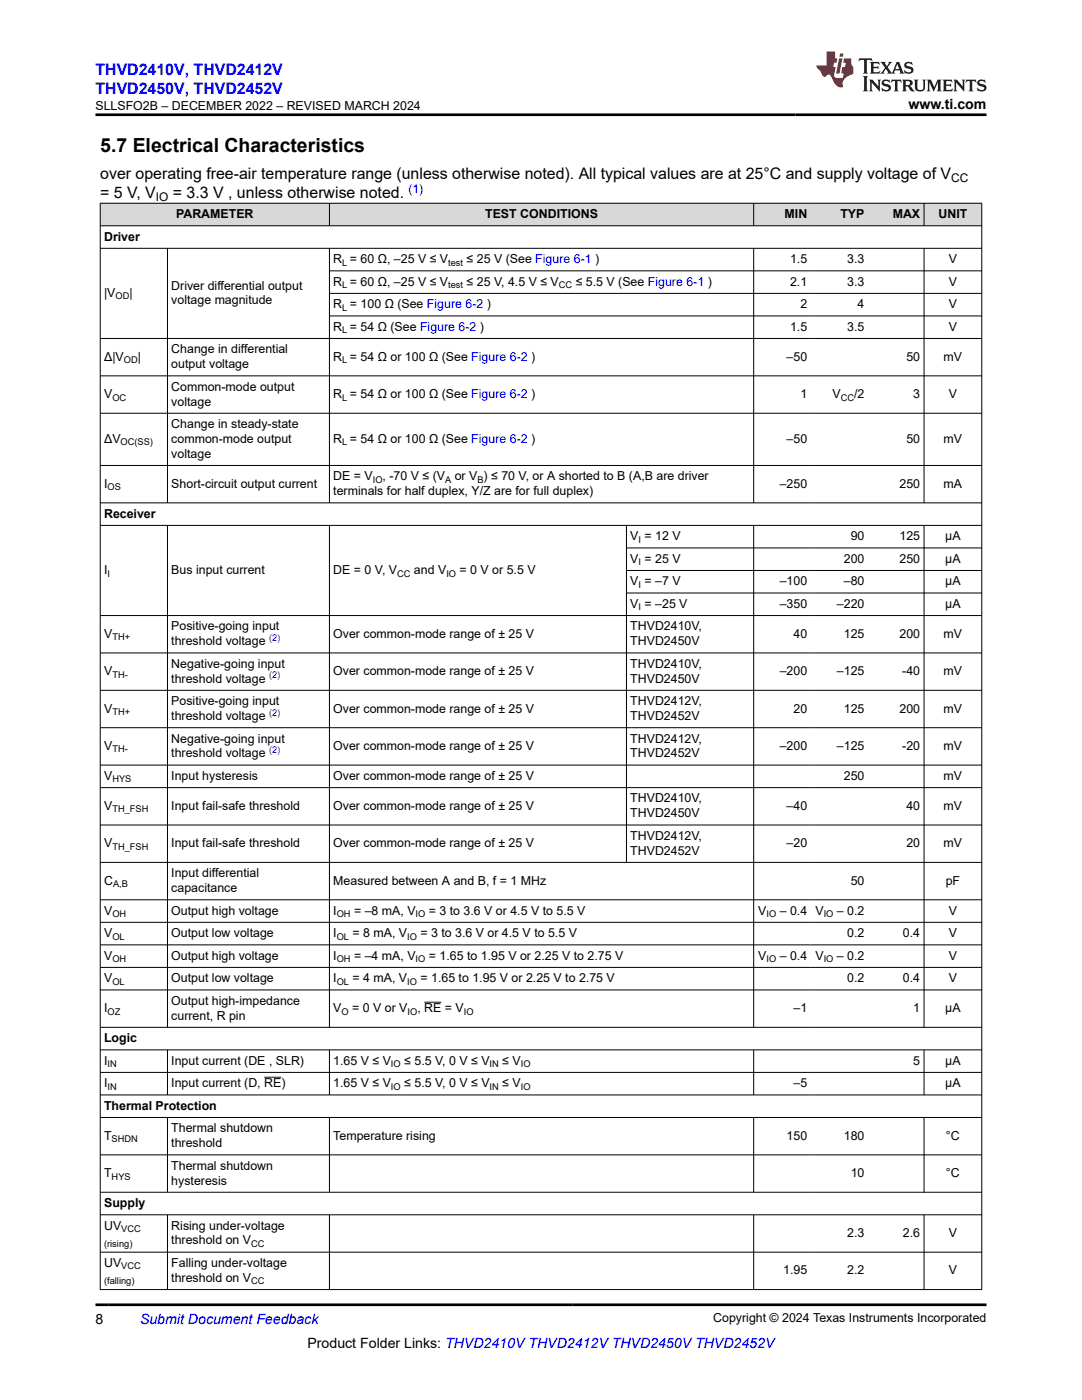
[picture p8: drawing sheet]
<svg xmlns="http://www.w3.org/2000/svg" width="216mm" height="279mm" viewBox="0 0 216 279" stroke-linecap="round" stroke-linejoin="round" font-family="sans-serif">
<defs><g id="words">
<text font-size="3.9" x="20" y="30.3">5.7 Electrical Characteristics</text>
<g font-size="3.2" fill="#00f">
<text x="19" y="14.9">THVD2410V, THVD2412V</text>
<text x="19" y="18.7">THVD2450V, THVD2452V</text>
</g>
<g font-size="3.2">
<text x="20" y="35.7">over operating free-air temperature range (unless otherwise noted). All typical values are at 25°C and supply voltage of V</text>
<text x="20" y="39.5">= 5 V, V</text>
<text x="34.5" y="39.5">= 3.3 V , unless otherwise noted.</text>
</g>
<g font-size="2.8">
<text x="181.3" y="21.8">www.ti.com</text>
<text x="19" y="264.2">8</text>
<text x="61.4" y="269">Product Folder Links: THVD2410V THVD2412V THVD2450V THVD2452V</text>
</g>
<text font-size="2.8" fill="#00f" x="27.9" y="264.2">Submit Document Feedback</text>
<g font-size="2.5">
<text x="19.1" y="21.9">SLLSFO2B – DECEMBER 2022 – REVISED MARCH 2024</text>
<text x="35.1" y="43.5">PARAMETER</text>
<text x="96.8" y="43.5">TEST CONDITIONS</text>
<text x="156.6" y="43.5">MIN</text>
<text x="167.7" y="43.5">TYP</text>
<text x="178.1" y="43.5">MAX</text>
<text x="187.3" y="43.5">UNIT</text>
<text x="20.8" y="48">Driver</text>
<text x="66.5" y="52.5">R = 60 Ω, –25 V ≤ V</text>
<text x="93.1" y="52.5">≤ 25 V (See Figure 6-1 )</text>
<text x="157.7" y="52.5">1.5</text>
<text x="169.1" y="52.5">3.3</text>
<text x="189.3" y="52.5">V</text>
<text x="20.8" y="59.3">|V</text>
<text x="25.8" y="59.3">|</text>
<text x="34.2" y="57.8">Driver differential output</text>
<text x="66.5" y="57">R = 60 Ω, –25 V ≤ V</text>
<text x="93.1" y="57">≤ 25 V, 4.5 V ≤ V</text>
<text x="114.9" y="57">≤ 5.5 V (See Figure 6-1 )</text>
<text x="157.7" y="57">2.1</text>
<text x="169.1" y="57">3.3</text>
<text x="189.3" y="57">V</text>
<text x="34.2" y="60.7">voltage magnitude</text>
<text x="66.5" y="61.5">R = 100 Ω (See Figure 6-2 )</text>
<text x="159.7" y="61.5">2</text>
<text x="171.1" y="61.5">4</text>
<text x="189.3" y="61.5">V</text>
<text x="20.8" y="72">Δ|V</text>
<text x="27.5" y="72">|</text>
<text x="34.2" y="70.5">Change in differential</text>
<text x="66.5" y="66">R = 54 Ω (See Figure 6-2 )</text>
<text x="66.5" y="72">R = 54 Ω or 100 Ω (See Figure 6-2 )</text>
<text x="157" y="72">–50</text>
<text x="157.7" y="66">1.5</text>
<text x="169.1" y="66">3.5</text>
<text x="180.9" y="72">50</text>
<text x="188.3" y="72">mV</text>
<text x="189.3" y="66">V</text>
<text x="34.2" y="73.5">output voltage</text>
<text x="34.2" y="78">Common-mode output</text>
<text x="20.8" y="79.5">V</text>
<text x="34.2" y="80.9">voltage</text>
<text x="66.5" y="79.5">R = 54 Ω or 100 Ω (See Figure 6-2 )</text>
<text x="159.7" y="79.5">1</text>
<text x="166.1" y="79.5">V</text>
<text x="170.4" y="79.5">/2</text>
<text x="182.2" y="79.5">3</text>
<text x="189.3" y="79.5">V</text>
<text x="20.8" y="88.4">ΔV</text>
<text x="34.2" y="85.4">Change in steady-state</text>
<text x="34.2" y="88.4">common-mode output</text>
<text x="66.5" y="88.4">R = 54 Ω or 100 Ω (See Figure 6-2 )</text>
<text x="157" y="88.4">–50</text>
<text x="180.9" y="88.4">50</text>
<text x="188.3" y="88.4">mV</text>
<text x="34.2" y="91.4">voltage</text>
<text x="66.5" y="95.9">DE = V</text>
<text x="76.4" y="95.9">, -70 V ≤ (V</text>
<text x="90.7" y="95.9">or V ) ≤ 70 V, or A shorted to B (A,B are driver</text>
<text x="20.8" y="97.3">I</text>
<text x="34.2" y="97.3">Short-circuit output current</text>
<text x="66.5" y="98.8">terminals for half duplex, Y/Z are for full duplex)</text>
<text x="155.6" y="97.3">–250</text>
<text x="179.5" y="97.3">250</text>
<text x="188.3" y="97.3">mA</text>
<text x="20.8" y="103.3">Receiver</text>
<text x="125.8" y="107.8">V = 12 V</text>
<text x="169.7" y="107.8">90</text>
<text x="179.5" y="107.8">125</text>
<text x="188.6" y="107.8">μA</text>
<text x="125.8" y="112.3">V = 25 V</text>
<text x="168.4" y="112.3">200</text>
<text x="179.5" y="112.3">250</text>
<text x="188.6" y="112.3">μA</text>
<text x="20.8" y="114.6">I</text>
<text x="34.2" y="114.6">Bus input current</text>
<text x="66.5" y="114.6">DE = 0 V, V</text>
<text x="82.6" y="114.6">and V</text>
<text x="91.7" y="114.6">= 0 V or 5.5 V</text>
<text x="125.8" y="116.8">V = –7 V</text>
<text x="155.6" y="116.8">–100</text>
<text x="168.4" y="116.8">–80</text>
<text x="188.6" y="116.8">μA</text>
<text x="34.2" y="125.8">Positive-going input</text>
<text x="125.8" y="121.3">V = –25 V</text>
<text x="125.8" y="125.8">THVD2410V,</text>
<text x="155.6" y="121.3">–350</text>
<text x="167" y="121.3">–220</text>
<text x="188.6" y="121.3">μA</text>
<text x="20.8" y="127.3">V</text>
<text x="34.2" y="128.8">threshold voltage</text>
<text x="66.5" y="127.3">Over common-mode range of ± 25 V</text>
<text x="125.8" y="128.8">THVD2450V</text>
<text x="158.3" y="127.3">40</text>
<text x="168.4" y="127.3">125</text>
<text x="179.5" y="127.3">200</text>
<text x="188.3" y="127.3">mV</text>
<text x="20.8" y="134.7">V</text>
<text x="34.2" y="133.3">Negative-going input</text>
<text x="34.2" y="136.2">threshold voltage</text>
<text x="66.5" y="134.7">Over common-mode range of ± 25 V</text>
<text x="125.8" y="133.3">THVD2410V,</text>
<text x="125.8" y="136.2">THVD2450V</text>
<text x="155.6" y="134.7">–200</text>
<text x="167" y="134.7">–125</text>
<text x="180" y="134.7">-40</text>
<text x="188.3" y="134.7">mV</text>
<text x="20.8" y="142.2">V</text>
<text x="34.2" y="140.7">Positive-going input</text>
<text x="34.2" y="143.7">threshold voltage</text>
<text x="66.5" y="142.2">Over common-mode range of ± 25 V</text>
<text x="125.8" y="140.7">THVD2412V,</text>
<text x="125.8" y="143.7">THVD2452V</text>
<text x="158.3" y="142.2">20</text>
<text x="168.4" y="142.2">125</text>
<text x="179.5" y="142.2">200</text>
<text x="188.3" y="142.2">mV</text>
<text x="20.8" y="149.7">V</text>
<text x="34.2" y="148.2">Negative-going input</text>
<text x="66.5" y="149.7">Over common-mode range of ± 25 V</text>
<text x="125.8" y="148.2">THVD2412V,</text>
<text x="155.6" y="149.7">–200</text>
<text x="167" y="149.7">–125</text>
<text x="180" y="149.7">-20</text>
<text x="188.3" y="149.7">mV</text>
<text x="20.8" y="155.7">V</text>
<text x="34.2" y="151.2">threshold voltage</text>
<text x="34.2" y="155.7">Input hysteresis</text>
<text x="66.5" y="155.7">Over common-mode range of ± 25 V</text>
<text x="125.8" y="151.2">THVD2452V</text>
<text x="168.4" y="155.7">250</text>
<text x="188.3" y="155.7">mV</text>
<text x="20.8" y="161.6">V</text>
<text x="34.2" y="161.6">Input fail-safe threshold</text>
<text x="66.5" y="161.6">Over common-mode range of ± 25 V</text>
<text x="125.8" y="160.1">THVD2410V,</text>
<text x="157" y="161.6">–40</text>
<text x="180.9" y="161.6">40</text>
<text x="188.3" y="161.6">mV</text>
<text x="125.8" y="163.1">THVD2450V</text>
<text x="125.8" y="167.6">THVD2412V,</text>
<text x="20.8" y="169.1">V</text>
<text x="34.2" y="169.1">Input fail-safe threshold</text>
<text x="66.5" y="169.1">Over common-mode range of ± 25 V</text>
<text x="125.8" y="170.6">THVD2452V</text>
<text x="157" y="169.1">–20</text>
<text x="180.9" y="169.1">20</text>
<text x="188.3" y="169.1">mV</text>
<text x="20.8" y="176.6">C</text>
<text x="34.2" y="175.1">Input differential</text>
<text x="34.2" y="178">capacitance</text>
<text x="66.5" y="176.6">Measured between A and B, f = 1 MHz</text>
<text x="169.7" y="176.6">50</text>
<text x="188.7" y="176.6">pF</text>
<text x="20.8" y="182.5">V</text>
<text x="34.2" y="182.5">Output high voltage</text>
<text x="66.5" y="182.5">I</text>
<text x="70.7" y="182.5">= –8 mA, V</text>
<text x="85.6" y="182.5">= 3 to 3.6 V or 4.5 V to 5.5 V</text>
<text x="151.3" y="182.5">V</text>
<text x="155.6" y="182.5">– 0.4 V</text>
<text x="167" y="182.5">– 0.2</text>
<text x="189.3" y="182.5">V</text>
<text x="20.8" y="187">V</text>
<text x="20.8" y="191.5">V</text>
<text x="34.2" y="187">Output low voltage</text>
<text x="34.2" y="191.5">Output high voltage</text>
<text x="66.5" y="187">I</text>
<text x="66.5" y="191.5">I</text>
<text x="70.3" y="187">= 8 mA, V</text>
<text x="70.7" y="191.5">= –4 mA, V</text>
<text x="83.9" y="187">= 3 to 3.6 V or 4.5 V to 5.5 V</text>
<text x="85.6" y="191.5">= 1.65 to 1.95 V or 2.25 V to 2.75 V</text>
<text x="151.3" y="191.5">V</text>
<text x="155.6" y="191.5">– 0.4 V</text>
<text x="167" y="191.5">– 0.2</text>
<text x="169.1" y="187">0.2</text>
<text x="180.2" y="187">0.4</text>
<text x="189.3" y="187">V</text>
<text x="189.3" y="191.5">V</text>
<text x="20.8" y="196">V</text>
<text x="34.2" y="196">Output low voltage</text>
<text x="66.5" y="196">I</text>
<text x="70.3" y="196">= 4 mA, V</text>
<text x="83.9" y="196">= 1.65 to 1.95 V or 2.25 V to 2.75 V</text>
<text x="169.1" y="196">0.2</text>
<text x="180.2" y="196">0.4</text>
<text x="189.3" y="196">V</text>
<text x="20.8" y="202">I</text>
<text x="34.2" y="200.5">Output high-impedance</text>
<text x="34.2" y="203.5">current, R pin</text>
<text x="66.5" y="202">V</text>
<text x="70.3" y="202">= 0 V or V</text>
<text x="83.3" y="202">, RE = V</text>
<text x="158.3" y="202">–1</text>
<text x="182.2" y="202">1</text>
<text x="188.6" y="202">µA</text>
<text x="20.8" y="208">Logic</text>
<text x="20.8" y="212.5">I</text>
<text x="34.2" y="212.5">Input current (DE , SLR)</text>
<text x="66.5" y="212.5">1.65 V ≤ V</text>
<text x="80.7" y="212.5">≤ 5.5 V, 0 V ≤ V</text>
<text x="100.2" y="212.5">≤ V</text>
<text x="182.2" y="212.5">5</text>
<text x="188.6" y="212.5">µA</text>
<text x="20.8" y="217">I</text>
<text x="20.8" y="221.5">Thermal Protection</text>
<text x="34.2" y="217">Input current (D, RE)</text>
<text x="66.5" y="217">1.65 V ≤ V</text>
<text x="80.7" y="217">≤ 5.5 V, 0 V ≤ V</text>
<text x="100.2" y="217">≤ V</text>
<text x="158.3" y="217">–5</text>
<text x="188.6" y="217">µA</text>
<text x="20.8" y="227.5">T</text>
<text x="34.2" y="226">Thermal shutdown</text>
<text x="66.5" y="227.5">Temperature rising</text>
<text x="157" y="227.5">150</text>
<text x="168.4" y="227.5">180</text>
<text x="188.8" y="227.5">°C</text>
<text x="34.2" y="228.9">threshold</text>
<text x="34.2" y="233.4">Thermal shutdown</text>
<text x="20.8" y="234.9">T</text>
<text x="34.2" y="236.4">hysteresis</text>
<text x="169.7" y="234.9">10</text>
<text x="188.8" y="234.9">°C</text>
<text x="20.8" y="240.9">Supply</text>
<text x="20.8" y="245.4">UV</text>
<text x="34.2" y="245.4">Rising under-voltage</text>
<text x="34.2" y="248.4">threshold on V</text>
<text x="169.1" y="246.9">2.3</text>
<text x="180.2" y="246.9">2.6</text>
<text x="189.3" y="246.9">V</text>
<text x="20.8" y="252.9">UV</text>
<text x="34.2" y="252.9">Falling under-voltage</text>
<text x="34.2" y="255.8">threshold on V</text>
<text x="156.3" y="254.3">1.95</text>
<text x="169.1" y="254.3">2.2</text>
<text x="189.3" y="254.3">V</text>
<text x="142.3" y="263.9">Copyright © 2024 Texas Instruments Incorporated</text>
</g>
<g font-size="2.4">
<text x="31.1" y="40.1">IO</text>
<text x="189.8" y="36.3">CC</text>
</g>
<text font-size="2.4" fill="#00f" x="81.5" y="38.5">(1)</text>
<g font-size="1.9">
<text x="68.3" y="53">L</text>
<text x="89.4" y="53">test</text>
<text x="23.1" y="59.8">OD</text>
<text x="68.3" y="57.5">L</text>
<text x="89.4" y="57.5">test</text>
<text x="111.5" y="57.5">CC</text>
<text x="68.3" y="62">L</text>
<text x="68.3" y="66.5">L</text>
<text x="24.7" y="72.5">OD</text>
<text x="68.3" y="72.5">L</text>
<text x="22.4" y="79.9">OC</text>
<text x="68.3" y="79.9">L</text>
<text x="167.8" y="79.9">CC</text>
<text x="24.1" y="88.9">OC(SS)</text>
<text x="68.3" y="88.9">L</text>
<text x="21.5" y="97.8">OS</text>
<text x="74.4" y="96.3">IO</text>
<text x="88.8" y="96.3">A</text>
<text x="95.3" y="96.3">B</text>
<text x="127.4" y="108.3">I</text>
<text x="127.4" y="112.8">I</text>
<text x="21.5" y="115.1">I</text>
<text x="79.2" y="115.1">CC</text>
<text x="89.1" y="115.1">IO</text>
<text x="127.4" y="117.3">I</text>
<text x="127.4" y="121.8">I</text>
<text x="22.4" y="127.8">TH+</text>
<text x="22.4" y="135.2">TH-</text>
<text x="22.4" y="142.7">TH+</text>
<text x="22.4" y="150.2">TH-</text>
<text x="22.4" y="156.1">HYS</text>
<text x="22.4" y="162.1">TH_FSH</text>
<text x="22.4" y="169.6">TH_FSH</text>
<text x="22.6" y="177">A,B</text>
<text x="22.4" y="183">OH</text>
<text x="67.2" y="183">OH</text>
<text x="82.9" y="183">IO</text>
<text x="153" y="183">IO</text>
<text x="164.4" y="183">IO</text>
<text x="22.4" y="187.5">OL</text>
<text x="67.2" y="187.5">OL</text>
<text x="81.3" y="187.5">IO</text>
<text x="22.4" y="192">OH</text>
<text x="22.4" y="196.5">OL</text>
<text x="67.2" y="192">OH</text>
<text x="67.2" y="196.5">OL</text>
<text x="81.3" y="196.5">IO</text>
<text x="82.9" y="192">IO</text>
<text x="153" y="192">IO</text>
<text x="164.4" y="192">IO</text>
<text x="21.5" y="202.5">OZ</text>
<text x="68.2" y="202.5">O</text>
<text x="81.3" y="202.5">IO</text>
<text x="92.5" y="202.5">IO</text>
<text x="21.5" y="213">IN</text>
<text x="78" y="213">IO</text>
<text x="97.7" y="213">IN</text>
<text x="103.9" y="213">IO</text>
<text x="21.5" y="217.5">IN</text>
<text x="78" y="217.5">IO</text>
<text x="97.7" y="217.5">IN</text>
<text x="103.9" y="217.5">IO</text>
<text x="22.3" y="228">SHDN</text>
<text x="22.3" y="235.4">HYS</text>
<text x="24.2" y="245.9">VCC</text>
<text x="20.8" y="248.9">(rising)</text>
<text x="50.1" y="248.9">CC</text>
<text x="20.8" y="256.3">(falling)</text>
<text x="24.2" y="253.4">VCC</text>
<text x="50.1" y="256.3">CC</text>
</g>
<g font-size="1.9" fill="#00f">
<text x="53.7" y="127.9">(2)</text>
<text x="53.7" y="135.4">(2)</text>
<text x="53.7" y="142.9">(2)</text>
<text x="53.7" y="150.3">(2)</text>
</g>
</g></defs>
<g fill="#d8d8d8">
<path d="M20 40.6h175.9v4.5h-175.9z" fill-rule="evenodd"/>
<path d="M20.1 40.6h45.6v4.4h-45.6z" fill-rule="evenodd"/>
<path d="M65.8 40.6h84.5v4.4h-84.5z" fill-rule="evenodd"/>
<path d="M150.4 40.6h11.4v4.4h-11.4z" fill-rule="evenodd"/>
<path d="M161.8 40.6h11.4v4.4h-11.4z" fill-rule="evenodd"/>
<path d="M173.2 40.6h11.1v4.4h-11.1z" fill-rule="evenodd"/>
<path d="M184.4 40.6h11.4v4.4h-11.4z" fill-rule="evenodd"/>
</g>
<g fill="none" stroke="#000" stroke-width=".2">
<path d="M19.9 40.6h176.1M19.9 45.1h176.1M19.9 49.6h176.1M20 40.5v216.9M33.4 49.6v50.8M65.7 40.5v4.6M65.7 49.6v50.8M65.7 54.1h130.3M65.7 58.6h130.3M150.4 40.5v4.6M150.4 49.6v50.8M184.4 40.5v4.6"/>
<path d="M184.4 49.6v50.8M195.9 40.5v216.9M19.9 75h176.1M65.7 63.1h130.3M196 67.5h-176.1M19.9 82.5h176.1M19.9 92.9h176.1M19.9 100.4h176.1M19.9 104.9h176.1M33.4 104.9v100.2M65.7 104.9v100.2M125 104.9v67.3"/>
<path d="M125 109.4h71M125 113.9h71M125 118.3h71M150.4 104.9v100.2M184.4 104.9v100.2M19.9 130.3h176.1M19.9 137.8h176.1M196 122.8h-176.1M19.9 145.2h176.1M19.9 152.7h176.1M19.9 157.2h176.1M19.9 164.7h176.1"/>
<path d="M19.9 172.1h176.1M19.9 179.6h176.1M19.9 184.1h176.1M19.9 188.6h176.1M19.9 193.1h176.1M19.9 197.6h176.1M84.7 200h3.4M19.9 205h176.1M19.9 209.5h176.1M19.9 214h176.1M19.9 218.5h176.1M33.4 209.5v9.1"/>
<path d="M52.7 215h3.4M65.7 209.5v9.1M150.4 209.5v9.1M184.4 209.5v9.1M19.9 223h176.1M19.9 230.5h176.1M19.9 237.9h176.1M33.4 223v15M65.7 223v15M150.4 223v15M184.4 223v15M19.9 242.4h176.1"/>
<path d="M19.9 249.9h176.1M19.9 257.4h176.1M33.4 242.4v15M65.7 242.4v15M150.4 242.4v15M184.4 242.4v15"/>
</g>
<path d="M171.5 11.6l-.2 .6 .5-.2h.6v.1v2.2l-.2 .4h1l-.2-.4v-2.2v-.1h.5l.5 .2-.1-.6zM173.6 12.4l.2 .3v1.6l-.2 .4h1.9l.1-.6a1.08 1.08 0 0 1-1.3 .2v-.7h.6l.4 .2v-.7l-.4 .2h-.6v-.5l.2-.2a1 1 0 0 1 1 .3l-.1-.5zM175.7 12.4l.9 1.1-1 1.2h.9l-.2-.2 .5-.8 .4 .8-.2 .2h1.6l-.2-.2 .2-.5h.9l.1 .5-.1 .2h.9l-.2-.4-.8-1.9h-.5l-.9 2.1-.9-1.1 .9-1h-.8l.2 .2-.4 .6-.4-.6 .2-.2zM179 12.8l.4 1h-.7zM180.7 12.5a.65 .65 0 0 0-.2 .7 .65 .65 0 0 0 .6 .5l.6 .1 .1 .3a.79 .79 0 0 1-.7 .4 .79 .79 0 0 1-.7-.5l.1 .7 .2-.1a.93 .93 0 0 0 1.1 0 .93 .93 0 0 0 .4-.9 1.46 1.46 0 0 0-1.2-.6l-.1-.3a1.09 1.09 0 0 1 1.2 .2l-.2-.6-.1 .1-.5-.2zM172.2 15.2l.2 .4v2.2l-.2 .4h1l-.2-.4v-2.2l.2-.4zM173.4 15.9l.2 .4v1.5l-.2 .4h.8l-.3-.4 .1-1.3 1.6 1.8v-2l.2-.4h-.7l.1 .2 .1 1.1-1.2-1.3zM176.2 16a.65 .65 0 0 0-.2 .8 .65 .65 0 0 0 .6 .4l.6 .2 .1 .2a.79 .79 0 0 1-.7 .4 .79 .79 0 0 1-.7-.5l.1 .7 .2-.1a.93 .93 0 0 0 1.1 .1 .93 .93 0 0 0 .4-1 1.46 1.46 0 0 0-1.2-.5l-.1-.4a1.09 1.09 0 0 1 1.2 .2l-.1-.6-.2 .1-.5-.1zM177.9 15.9l-.1 .6a.63 .63 0 0 1 .8-.3v1.6l-.3 .4h1l-.2-.4v-1.6a.66 .66 0 0 1 .8 .3l-.1-.6zM180 15.9l.2 .4v1.5l-.2 .4h1l-.2-.2-.1-.7h.5l.1 .2a.79 .79 0 0 0 1.2 .6l-1-.9a.61 .61 0 0 0 .6-.6 .61 .61 0 0 0-.5-.7zM180.8 16.2h.1a.47 .47 0 0 1 .5 .1 .47 .47 0 0 1 .1 .5l-.1 .1-.7 .1zM182.3 15.9l.2 .2a2.27 2.27 0 0 0 .4 2 1.04 1.04 0 0 0 1.7-.7v-1.3l.2-.2h-.8l.2 .4v1.1a.6 .6 0 0 1-.6 .6 .6 .6 0 0 1-.6-.6v-1.1l.3-.4zM184.9 15.9l.2 .4v1.5l-.2 .4h.8l-.3-.4v-1.4l.9 1.9 .9-1.9v1.4l-.3 .4h1l-.2-.4v-1.5l.2-.4h-.8l-.7 1.5-.6-1.5zM188.1 15.9l.2 .4v1.5l-.2 .4h1.9l.1-.6a1.09 1.09 0 0 1-1.3 .2v-.7h.6l.4 .2v-.6l-.4 .2h-.6v-.6l.2-.1a1.01 1.01 0 0 1 1 .3l-.1-.6zM190.2 15.9l.3 .4v1.5l-.3 .4h.8l-.2-.4v-1.3l1.6 1.8v-2l.2-.4h-.7l.2 .2v1.1l-1.2-1.3zM192.8 15.9l-.1 .6a.63 .63 0 0 1 .8-.3v1.6l-.3 .4h1l-.2-.4v-1.6a.66 .66 0 0 1 .8 .3l-.1-.6zM195.2 16a.65 .65 0 0 0-.2 .8 .65 .65 0 0 0 .6 .4l.6 .2 .2 .2a.79 .79 0 0 1-.7 .4 .79 .79 0 0 1-.7-.5l.1 .7 .2-.1a.93 .93 0 0 0 1 .1 .93 .93 0 0 0 .5-1 1.46 1.46 0 0 0-1.3-.5v-.4a1.09 1.09 0 0 1 1.2 .2l-.2-.6-.2 .1-.5-.1z" fill="#231f20"/>
<path d="M164.9 10.3v2.7h-2l.1 .4 .8 1a.95 .95 0 0 0 1 .9 .59 .59 0 0 1 .5-.4 .59 .59 0 0 1 .5 .3l.4 .8a1.59 1.59 0 0 0 2.1 1.4 1.61 1.61 0 0 1 1-2.3l1-.3-.1-1.5a1.59 1.59 0 0 1-.3-1.7h-1.5l-.2 .9h.6l-.2 .9h-.5l-.2 .9v.3l.4 .1-.1 .9h-.7a.73 .73 0 0 1-1-.7l.3-1.5h-.5l.1-.9h.5l.2-.9h-.5v-1.3zM167.4 11.6l-.6 3.1h.7l.6-3.1zM167.6 10.7l-.1 .6h.7l.1-.6z" fill="#ed1c24"/>
<path d="M19 22.9h177.8M19 260.4h177.8" fill="none" stroke="#000" stroke-width=".53"/>
<use href="#words"/>
</svg>
